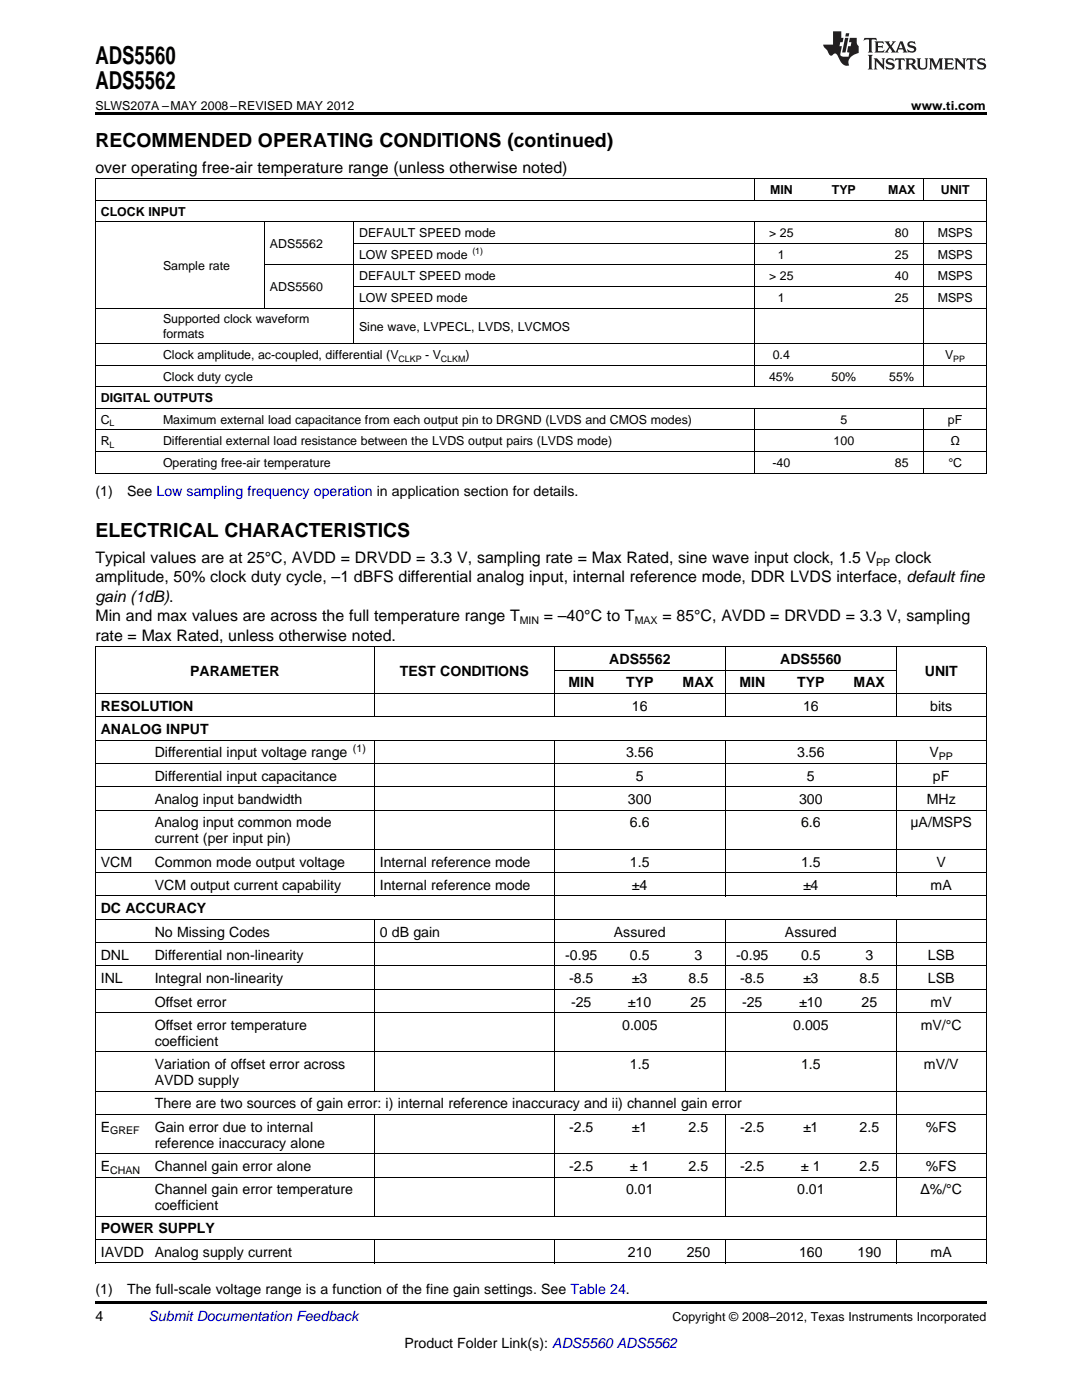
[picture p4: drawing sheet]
<svg xmlns="http://www.w3.org/2000/svg" width="216mm" height="279mm" viewBox="0 0 216 279" stroke-linecap="round" stroke-linejoin="round" font-family="sans-serif">
<defs><g id="words">
<g font-size="4.9">
<text x="19" y="12.8">ADS5560</text>
<text x="19" y="17.8">ADS5562</text>
</g>
<g font-size="3.9">
<text x="19" y="29.3">RECOMMENDED OPERATING CONDITIONS (continued)</text>
<text x="19" y="107.2">ELECTRICAL CHARACTERISTICS</text>
</g>
<g font-size="3.2">
<text x="19" y="34.4">over operating free-air temperature range (unless otherwise noted)</text>
<text x="19" y="112.3">Typical values are at 25°C, AVDD = DRVDD = 3.3 V, sampling rate = Max Rated, sine wave input clock, 1.5 V</text>
<text x="178.6" y="112.3">clock</text>
<text x="19" y="116.2">amplitude, 50% clock duty cycle, –1 dBFS differential analog input, internal reference mode, DDR LVDS interface, default fine</text>
<text x="19" y="120.1">gain (1dB).</text>
<text x="19" y="124">Min and max values are across the full temperature range T</text>
<text x="108.5" y="124">= –40°C to T</text>
<text x="132.2" y="124">= 85°C, AVDD = DRVDD = 3.3 V, sampling</text>
<text x="19" y="127.8">rate = Max Rated, unless otherwise noted.</text>
</g>
<g font-size="2.8">
<text x="19" y="99.1">(1)</text>
<text x="25.4" y="99.1">See Low sampling frequency operation in application section for details.</text>
<text x="37.9" y="134.8">PARAMETER</text>
<text x="79.8" y="134.8">TEST CONDITIONS</text>
<text x="113.4" y="137.2">MIN</text>
<text x="121.6" y="132.5">ADS5562</text>
<text x="124.9" y="137.2">TYP</text>
<text x="136.2" y="137.2">MAX</text>
<text x="147.5" y="137.2">MIN</text>
<text x="155.7" y="132.5">ADS5560</text>
<text x="159.1" y="137.2">TYP</text>
<text x="170.3" y="137.2">MAX</text>
<text x="184.5" y="134.8">UNIT</text>
<text x="20.1" y="141.8">RESOLUTION</text>
<text x="126.1" y="141.8">16</text>
<text x="160.2" y="141.8">16</text>
<text x="185.6" y="141.8">bits</text>
<text x="20.1" y="146.5">ANALOG INPUT</text>
<text x="30.9" y="151.1">Differential input voltage range</text>
<text x="30.9" y="155.8">Differential input capacitance</text>
<text x="124.9" y="151.1">3.56</text>
<text x="126.9" y="155.8">5</text>
<text x="159.1" y="151.1">3.56</text>
<text x="161" y="155.8">5</text>
<text x="185.5" y="151.1">V</text>
<text x="186.2" y="155.8">pF</text>
<text x="30.9" y="160.4">Analog input bandwidth</text>
<text x="125.3" y="160.4">300</text>
<text x="159.5" y="160.4">300</text>
<text x="184.9" y="160.4">MHz</text>
<text x="30.9" y="165.1">Analog input common mode</text>
<text x="125.7" y="165.1">6.6</text>
<text x="159.8" y="165.1">6.6</text>
<text x="181.7" y="165.1">μA/MSPS</text>
<text x="20.1" y="172.9">VCM</text>
<text x="30.9" y="168.3">current (per input pin)</text>
<text x="30.9" y="172.9">Common mode output voltage</text>
<text x="75.8" y="172.9">Internal reference mode</text>
<text x="125.7" y="172.9">1.5</text>
<text x="159.8" y="172.9">1.5</text>
<text x="186.9" y="172.9">V</text>
<text x="30.9" y="177.6">VCM output current capability</text>
<text x="75.8" y="177.6">Internal reference mode</text>
<text x="126.1" y="177.6">±4</text>
<text x="160.2" y="177.6">±4</text>
<text x="185.7" y="177.6">mA</text>
<text x="20.1" y="182.2">DC ACCURACY</text>
<text x="20.1" y="191.6">DNL</text>
<text x="30.9" y="186.9">No Missing Codes</text>
<text x="30.9" y="191.6">Differential non-linearity</text>
<text x="75.8" y="186.9">0 dB gain</text>
<text x="112.8" y="191.6">-0.95</text>
<text x="122.5" y="186.9">Assured</text>
<text x="125.7" y="191.6">0.5</text>
<text x="138.6" y="191.6">3</text>
<text x="146.9" y="191.6">-0.95</text>
<text x="156.6" y="186.9">Assured</text>
<text x="159.8" y="191.6">0.5</text>
<text x="172.7" y="191.6">3</text>
<text x="185.1" y="191.6">LSB</text>
<text x="20.1" y="196.2">INL</text>
<text x="30.9" y="196.2">Integral non-linearity</text>
<text x="113.6" y="196.2">-8.5</text>
<text x="126.1" y="196.2">±3</text>
<text x="137.4" y="196.2">8.5</text>
<text x="147.7" y="196.2">-8.5</text>
<text x="160.2" y="196.2">±3</text>
<text x="171.5" y="196.2">8.5</text>
<text x="185.1" y="196.2">LSB</text>
<text x="30.9" y="200.9">Offset error</text>
<text x="113.9" y="200.9">-25</text>
<text x="125.3" y="200.9">±10</text>
<text x="137.8" y="200.9">25</text>
<text x="148.1" y="200.9">-25</text>
<text x="159.5" y="200.9">±10</text>
<text x="171.9" y="200.9">25</text>
<text x="185.7" y="200.9">mV</text>
<text x="30.9" y="205.5">Offset error temperature</text>
<text x="30.9" y="208.7">coefficient</text>
<text x="124.1" y="205.5">0.005</text>
<text x="158.3" y="205.5">0.005</text>
<text x="183.7" y="205.5">mV/°C</text>
<text x="30.9" y="213.4">Variation of offset error across</text>
<text x="125.7" y="213.4">1.5</text>
<text x="159.8" y="213.4">1.5</text>
<text x="184.4" y="213.4">mV/V</text>
<text x="30.9" y="216.5">AVDD supply</text>
<text x="30.9" y="221.2">There are two sources of gain error: i) internal reference inaccuracy and ii) channel gain error</text>
<text x="20.1" y="225.8">E</text>
<text x="30.9" y="225.8">Gain error due to internal</text>
<text x="113.6" y="225.8">-2.5</text>
<text x="126.1" y="225.8">±1</text>
<text x="137.4" y="225.8">2.5</text>
<text x="147.7" y="225.8">-2.5</text>
<text x="160.2" y="225.8">±1</text>
<text x="171.5" y="225.8">2.5</text>
<text x="184.7" y="225.8">%FS</text>
<text x="20.1" y="233.7">E</text>
<text x="30.9" y="229">reference inaccuracy alone</text>
<text x="30.9" y="233.7">Channel gain error alone</text>
<text x="113.6" y="233.7">-2.5</text>
<text x="125.7" y="233.7">± 1</text>
<text x="137.4" y="233.7">2.5</text>
<text x="147.7" y="233.7">-2.5</text>
<text x="159.8" y="233.7">± 1</text>
<text x="171.5" y="233.7">2.5</text>
<text x="184.7" y="233.7">%FS</text>
<text x="30.9" y="238.3">Channel gain error temperature</text>
<text x="124.9" y="238.3">0.01</text>
<text x="159.1" y="238.3">0.01</text>
<text x="183.7" y="238.3">Δ%/°C</text>
<text x="30.9" y="241.5">coefficient</text>
<text x="20.1" y="246.2">POWER SUPPLY</text>
<text x="20.1" y="250.8">IAVDD</text>
<text x="30.9" y="250.8">Analog supply current</text>
<text x="125.3" y="250.8">210</text>
<text x="137" y="250.8">250</text>
<text x="159.5" y="250.8">160</text>
<text x="171.1" y="250.8">190</text>
<text x="185.7" y="250.8">mA</text>
<text x="19" y="258.2">(1)</text>
<text x="19" y="263.6">4</text>
<text x="25.4" y="258.2">The full-scale voltage range is a function of the fine gain settings. See Table 24.</text>
<text x="80.7" y="269">Product Folder Link(s): ADS5560 ADS5562</text>
</g>
<text font-size="2.8" fill="#0000c8" x="29.6" y="263.6">Submit Documentation Feedback</text>
<g font-size="2.5">
<text x="19" y="21.9">SLWS207A –MAY 2008–REVISED MAY 2012</text>
<text x="181.8" y="21.9">www.ti.com</text>
<text x="153.7" y="38.7">MIN</text>
<text x="166" y="38.7">TYP</text>
<text x="177.2" y="38.7">MAX</text>
<text x="187.7" y="38.7">UNIT</text>
<text x="20.1" y="43">CLOCK INPUT</text>
<text x="71.6" y="47.3">DEFAULT SPEED mode</text>
<text x="153.5" y="47.3">&gt; 25</text>
<text x="178.6" y="47.3">80</text>
<text x="187.1" y="47.3">MSPS</text>
<text x="32.5" y="53.8">Sample rate</text>
<text x="53.9" y="49.5">ADS5562</text>
<text x="71.6" y="51.6">LOW SPEED mode</text>
<text x="155.2" y="51.6">1</text>
<text x="178.6" y="51.6">25</text>
<text x="187.1" y="51.6">MSPS</text>
<text x="53.9" y="58.1">ADS5560</text>
<text x="71.6" y="56">DEFAULT SPEED mode</text>
<text x="153.5" y="56">&gt; 25</text>
<text x="178.6" y="56">40</text>
<text x="187.1" y="56">MSPS</text>
<text x="32.5" y="64.6">Supported clock waveform</text>
<text x="71.6" y="60.3">LOW SPEED mode</text>
<text x="71.6" y="66">Sine wave, LVPECL, LVDS, LVCMOS</text>
<text x="155.2" y="60.3">1</text>
<text x="178.6" y="60.3">25</text>
<text x="187.1" y="60.3">MSPS</text>
<text x="32.5" y="67.4">formats</text>
<text x="32.5" y="71.7">Clock amplitude, ac-coupled, differential (V</text>
<text x="84.8" y="71.7">- V</text>
<text x="92.9" y="71.7">)</text>
<text x="154.2" y="71.7">0.4</text>
<text x="188.6" y="71.7">V</text>
<text x="32.5" y="76">Clock duty cycle</text>
<text x="153.5" y="76">45%</text>
<text x="165.9" y="76">50%</text>
<text x="177.4" y="76">55%</text>
<text x="20.1" y="80.3">DIGITAL OUTPUTS</text>
<text x="20.1" y="84.6">C</text>
<text x="20.1" y="88.9">R</text>
<text x="32.5" y="84.6">Maximum external load capacitance from each output pin to DRGND (LVDS and CMOS modes)</text>
<text x="32.5" y="88.9">Differential external load resistance between the LVDS output pairs (LVDS mode)</text>
<text x="166.3" y="88.9">100</text>
<text x="167.7" y="84.6">5</text>
<text x="189.2" y="84.6">pF</text>
<text x="189.7" y="88.9">Ω</text>
<text x="32.5" y="93.2">Operating free-air temperature</text>
<text x="154.1" y="93.2">-40</text>
<text x="178.6" y="93.2">85</text>
<text x="189.2" y="93.2">°C</text>
<text x="134.2" y="263.6">Copyright © 2008–2012, Texas Instruments Incorporated</text>
</g>
<g font-size="2.1">
<text x="174.8" y="113">PP</text>
<text x="103.7" y="124.6">MIN</text>
<text x="126.7" y="124.6">MAX</text>
<text x="70.4" y="150">(1)</text>
<text x="187.3" y="151.7">PP</text>
<text x="22" y="226.4">GREF</text>
<text x="22" y="234.2">CHAN</text>
</g>
<g font-size="1.8">
<text x="94.3" y="50.7">(1)</text>
<text x="79.5" y="72.2">CLKP</text>
<text x="88" y="72.2">CLKM</text>
<text x="190.2" y="72.2">PP</text>
<text x="21.9" y="85.1">L</text>
<text x="21.9" y="89.4">L</text>
</g>
</g></defs>
<g fill="#231f20">
<path d="M172.5 7.6l-.1 .5 .4-.2h.6v.1v2.1l-.2 .4h.9l-.2-.4v-2.1l.1-.1h.5l.5 .2-.2-.5zM174.5 8.3l.2 .3v1.5l-.2 .4h1.8l.2-.6a1.04 1.04 0 0 1-1.3 .2v-.7h.6l.3 .2v-.6l-.3 .2h-.6v-.6l.8-.1 .4 .3-.2-.5zM176.5 8.3l.9 1.1-.9 1.1h.8l-.2-.2 .4-.7 .5 .7-.2 .2h1.5l-.2-.2 .2-.4h.9l.1 .4-.2 .2h1l-.3-.3-.7-1.9h-.5l-.9 2-.8-1 .9-1h-.8l.1 .3-.4 .5-.3-.6 .1-.2zM179.7 8.6l.4 1h-.7zM181.3 8.4a.63 .63 0 0 0-.2 .7 .63 .63 0 0 0 .6 .4l.6 .2 .1 .2a.75 .75 0 0 1-.7 .4 .75 .75 0 0 1-.6-.5l.1 .7 .1-.1a1.11 1.11 0 0 0 1.5-.6 1.13 1.13 0 0 0-1.2-.8l-.1-.4a1.04 1.04 0 0 1 1.2 .2l-.2-.5-.2 .1-.4-.2zM173.2 10.9l.2 .4v2.2l-.2 .4h1l-.3-.4v-2.2l.3-.4zM174.3 11.6l.3 .4v1.5l-.3 .4h.8l-.2-.4v-1.3l1.5 1.7v-1.9l.2-.4h-.7l.2 .4v.9l-1.1-1.3zM177 11.8a.62 .62 0 0 0-.2 .7 .62 .62 0 0 0 .6 .4l.6 .1 .1 .3a.76 .76 0 0 1-.7 .3 .76 .76 0 0 1-.7-.4l.2 .7 .1-.1a1.11 1.11 0 0 0 1.5-.6 1.13 1.13 0 0 0-1.2-.8l-.1-.4a1.04 1.04 0 0 1 1.2 .2l-.2-.6-.2 .1-.5-.1zM178.7 11.6l-.2 .6a.61 .61 0 0 1 .8-.3v1.6l-.2 .4h.9l-.2-.4v-1.6a.63 .63 0 0 1 .7 .3l-.1-.6zM180.6 11.6l.3 .4v1.5l-.3 .4h1l-.2-.2-.1-.8 .6 .2a.76 .76 0 0 0 1.2 .7l-1-1a.58 .58 0 0 0 .6-.5 .58 .58 0 0 0-.5-.6zM181.4 11.9h.1a.45 .45 0 0 1 .5 .1 .45 .45 0 0 1 .1 .5l-.8 .2zM182.9 11.6l.2 .2a2.17 2.17 0 0 0 .3 1.9 .99 .99 0 0 0 1.6-.6v-1.1l.2-.4h-.7l.2 .2a1.92 1.92 0 0 1-.2 1.8 .6 .6 0 0 1-.9-.5v-1.1l.2-.4zM185.4 11.6l.2 .4v1.5l-.2 .4h.7l-.2-.4v-1.4l.8 1.8 .8-1.8v1.4l-.2 .4h.9l-.2-.4v-1.5l.2-.4h-.8l-.6 1.5-.6-1.5zM188.4 11.6l.2 .4v1.5l-.2 .4h1.8l.1-.6a1.04 1.04 0 0 1-1.2 .1v-.6h.5l.4 .2v-.6l-.4 .2h-.5v-.7h.8l.3 .3-.1-.6zM190.5 11.6l.2 .4v1.5l-.2 .4h.7l-.2-.4v-1.3l1.5 1.7v-1.9l.2-.4h-.7l.2 .4v.9l-1.1-1.3zM192.9 11.6l-.1 .6a.61 .61 0 0 1 .7-.3l.1 1.6-.3 .4h1l-.3-.4 .1-1.6a.63 .63 0 0 1 .7 .3l-.1-.6zM195.2 11.8a.62 .62 0 0 0-.2 .7 .62 .62 0 0 0 .6 .4l.6 .1 .1 .3a.76 .76 0 0 1-.7 .3 .76 .76 0 0 1-.6-.4l.1 .7 .1-.1a1.11 1.11 0 0 0 1.6-.6 1.13 1.13 0 0 0-1.3-.8l-.1-.4a1.04 1.04 0 0 1 1.2 .2l-.1-.6-.2 .1-.5-.1z"/>
<path d="M166.2 6.3v2.6h-1.9v.4l.8 .9a.91 .91 0 0 0 1 .8 .56 .56 0 0 1 .5-.3 .56 .56 0 0 1 .5 .3l.4 .8a1.53 1.53 0 0 0 1.9 1.2 1.54 1.54 0 0 1 1-2.1l.9-.3v-1.4a1.52 1.52 0 0 1-.4-1.6h-1.3l-.2 .8h.5l-.2 .8h-.5l-.1 1v.2l.4 .1-.2 .8a1.93 1.93 0 0 1-1.6-.3l.3-1.8h-.5l.2-.8h.4l.2-.8h-.4v-1.3zM168.6 7.6l-.6 2.9h.7l.6-2.9zM168.8 6.6l-.1 .7h.6l.2-.7z"/>
</g>
<path d="M19 22.5h177.8v.5h-177.8zM19 259.7h177.8v.5h-177.8z" fill="#000"/>
<g fill="none" stroke="#000" stroke-width=".2">
<path d="M19 40h177.8M19 35.6h177.8M19.1 35.7v58.8M150.5 35.7v4.3M184.3 35.7v4.3M196.8 35.7v58.8M19 44.3h177.8M52.8 44.3v17.2M52.8 52.9h144M70.5 44.3v24.4M70.6 57.2h126.2M70.6 48.6h126.2"/>
<path d="M150.5 44.3v33M184.3 44.3v33M19 77.2h177.8M19 72.9h177.8M19 68.6h177.8M19 61.5h177.8M19 94.4h177.8M19 90.1h177.8M19 85.8h177.8M19 81.5h177.8M150.5 81.6v12.9M184.3 81.6v12.9"/>
<path d="M19 138.4h177.8M19 129.1h177.8M19.1 129.1v123M74.7 129.1v14M110.6 129.1v14M110.6 133.7h68.3M144.7 129.1v14M178.8 129.1v14M196.8 129.1v123M19 157h177.8M19 152.3h177.8M19 147.7h177.8"/>
<path d="M19 143h177.8M74.7 147.7v31.2M110.6 147.7v70.1M144.7 147.7v31.2M178.8 147.7v31.2M19 178.8h177.8M19 174.1h177.8M19 169.5h177.8M19 161.7h177.8M19 197.4h177.8M19 192.8h177.8M19 188.1h177.8"/>
<path d="M19 183.5h177.8M74.7 183.5v34.3M144.7 183.5v34.3M178.8 183.5v59.3M19 217.8h177.8M19 209.9h177.8M19 202.1h177.8M19 234.9h177.8M19 230.2h177.8M19 222.4h177.8M74.7 222.5v20.3M110.6 222.5v20.3"/>
<path d="M144.7 222.5v20.3M19 252h177.8M19 247.4h177.8M19 242.7h177.8M74.7 247.4v4.7M110.6 247.4v4.7M144.7 247.4v4.7M178.8 247.4v4.7"/>
</g>
<use href="#words"/>
</svg>
